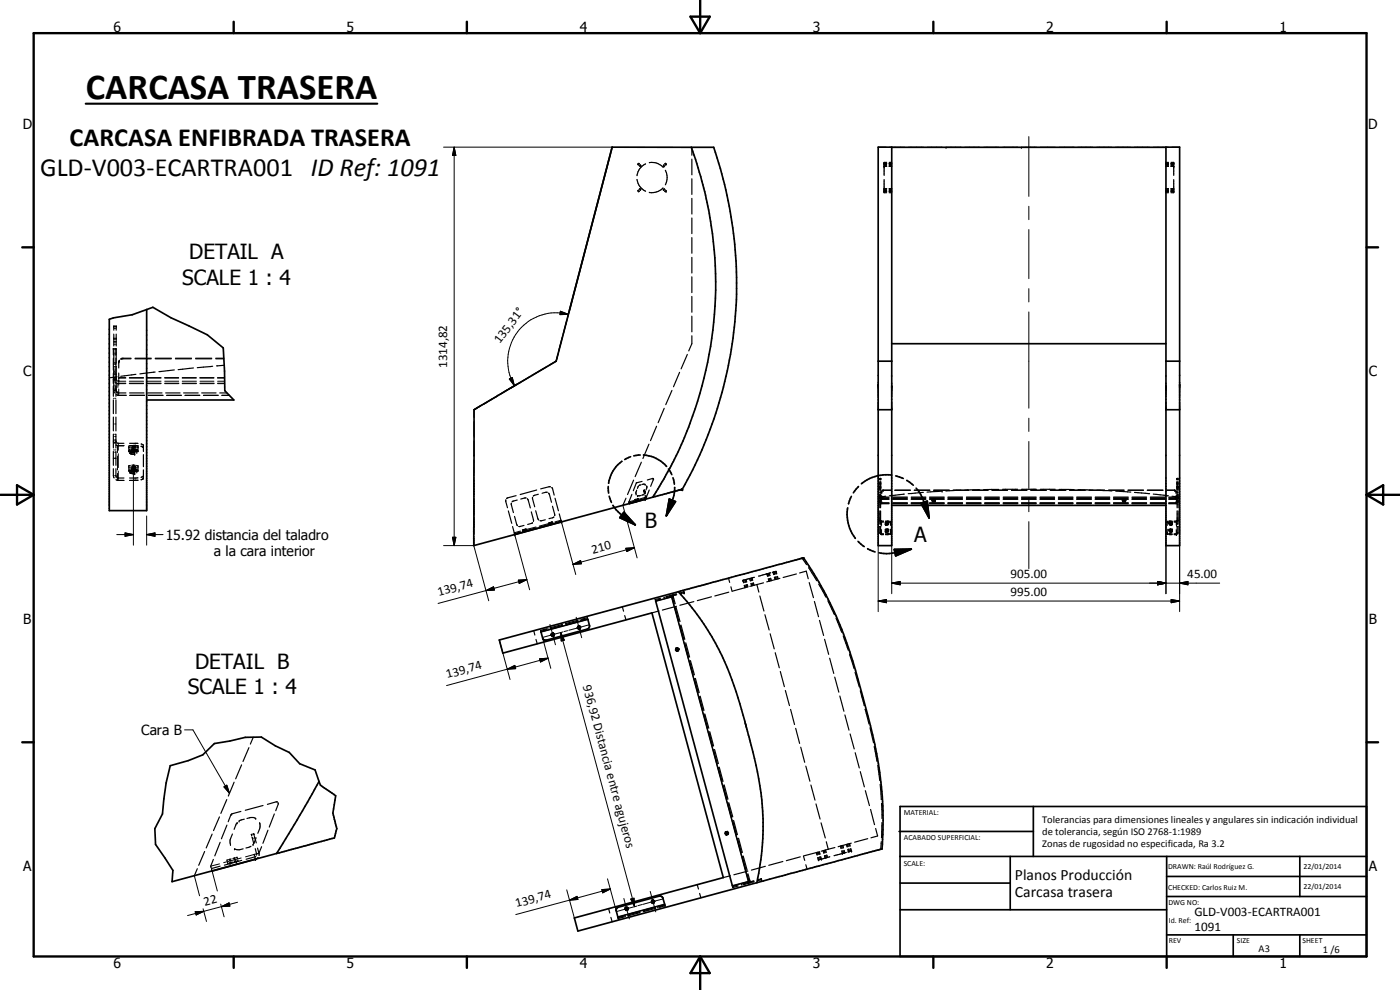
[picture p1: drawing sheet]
<svg xmlns="http://www.w3.org/2000/svg" width="420mm" height="297mm" viewBox="0 0 420 297" stroke-linecap="round" stroke-linejoin="round" font-family="sans-serif">
<defs><g id="words">
<text font-size="11" x="25.8" y="29.6">CARCASA TRASERA</text>
<g font-size="7.9">
<text x="20.9" y="43.9">CARCASA ENFIBRADA TRASERA</text>
<text x="12" y="52.8">GLD-V003-ECARTRA001 ID Ref: 1091</text>
</g>
<g font-size="6.3">
<text x="56.8" y="77.9">DETAIL A</text>
<text x="54.6" y="85.4">SCALE 1 : 4</text>
<text x="193.5" y="158.4">B</text>
<text x="274.4" y="162.5">A</text>
<text x="58.5" y="200.7">DETAIL B</text>
<text x="56.4" y="208.2">SCALE 1 : 4</text>
</g>
<g font-size="4.7">
<text x="304.6" y="263.9">Planos Producción</text>
<text x="304.6" y="269.3">Carcasa trasera</text>
</g>
<g font-size="4.2">
<text x="34" y="9.6">6</text>
<text x="104" y="9.6">5</text>
<text x="174" y="9.6">4</text>
<text x="244" y="9.6">3</text>
<text x="314" y="9.6">2</text>
<text x="384" y="9.6">1</text>
<text x="6.8" y="38.7">D</text>
<text x="410.6" y="38.7">D</text>
<text x="7" y="112.9">C</text>
<text x="410.8" y="112.9">C</text>
<text x="49.7" y="162">15.92 distancia del taladro</text>
<text x="64.1" y="166.9">a la cara interior</text>
<text x="7" y="187.1">B</text>
<text x="410.8" y="187.1">B</text>
<text x="42.4" y="220.5">Cara B</text>
<text x="7" y="261.4">A</text>
<text x="410.8" y="261.4">A</text>
<text x="34" y="290.4">6</text>
<text x="104" y="290.4">5</text>
<text x="174" y="290.4">4</text>
<text x="244" y="290.4">3</text>
<text x="314" y="290.4">2</text>
<text x="384" y="290.4">1</text>
</g>
<g font-size="3.9">
<text x="150" y="103.3" transform="rotate(-53 150 103.3)">135,31°</text>
<text x="134.2" y="110.4" transform="rotate(-90 134.2 110.4)">1314,82</text>
<text x="177.9" y="166.1" transform="rotate(-15 177.9 166.1)">210</text>
<text x="303.3" y="173.4">905.00</text>
<text x="356.3" y="173.4">45.00</text>
<text x="131.7" y="178.9" transform="rotate(-15 131.7 178.9)">139,74</text>
<text x="303.3" y="178.8">995.00</text>
<text x="134.2" y="203.5" transform="rotate(-15 134.2 203.5)">139,74</text>
<text x="175" y="205.9" transform="rotate(75 175 205.9)">936,92 Distancia entre agujeros</text>
<text x="61.5" y="271.8" transform="rotate(-15 61.5 271.8)">22</text>
<text x="155.1" y="272.2" transform="rotate(-15 155.1 272.2)">139,74</text>
<text x="358.5" y="275">GLD-V003-ECARTRA001</text>
<text x="358.5" y="279.4">1091</text>
</g>
<g font-size="3.1">
<text x="312.7" y="246.8">Tolerancias para dimensiones lineales y angulares sin indicación individual</text>
<text x="312.7" y="250.4">de tolerancia, según ISO 2768-1:1989</text>
<text x="312.7" y="254">Zonas de rugosidad no especificada, Ra 3.2</text>
<text x="377.7" y="285.6">A3</text>
<text x="397" y="285.9">1 /6</text>
</g>
<g font-size="2.4">
<text x="271.2" y="244.4">MATERIAL:</text>
<text x="271.3" y="252">ACABADO SUPERFICIAL:</text>
<text x="271.2" y="259.7">SCALE:</text>
<text x="350.6" y="260.8">DRAWN: Raúl Rodríguez G.</text>
<text x="391.2" y="260.6">22/01/2014</text>
<text x="350.6" y="267">CHECKED: Carlos Ruiz M.</text>
<text x="391.2" y="266.7">22/01/2014</text>
<text x="350.6" y="271.4">DWG NO:</text>
<text x="350.8" y="276.9">Id. Ref:</text>
<text x="350.8" y="282.8">REV</text>
<text x="371.2" y="282.9">SIZE</text>
<text x="390.9" y="282.9">SHEET</text>
</g>
</g></defs>
<g fill="none" stroke="#000" stroke-width=".35">
<path d="M191.2 53.8a4.8 4.8 0 0 0 2.5 3.6M191.5 49.1l.2 .4M191.6 49l.3 .2M191.6 57l-.2 .4M191.8 49.7l.4 .2M191.9 57.3l-.3 .2M192.1 49.4l.2 .3M192.1 56.6l-.3 .3M192.3 56.8l-.2 .3M193.7 49.1a4.6 4.6 0 0 0-2.5 3.6M194.8 48.8a4.4 4.4 0 0 1 4.2 1.4M199 56.4a4.5 4.5 0 0 1-4.2 1.3"/>
<path d="M199.1 56.8l.2 .3M199.2 56.7l.3 .2M199.3 49.4l-.2 .3M199.4 57.3l.4 .2M199.6 49.7l-.4 .2M199.7 51.1a4.6 4.6 0 0 1 0 4.4M199.7 57l.2 .4M199.8 49l-.3 .2M199.9 49.2l-.2 .3M207.6 44.2v2.4M207.6 47.8v4.7M207.6 53.6v4.7"/>
<path d="M207.6 59.5v4.7M263.6 44.2h2.2M265.3 57.7l.8 .1M265.3 57.5h.8M265.3 56.6h.8M265.3 49h.8M265.3 49.9h.8M265.3 48.9v.2M265.3 49.2v.3M265.3 49.7v2.9M265.3 53.9v3M265.3 57v.3"/>
<path d="M265.3 57.4v.2M266.1 48.7l-.8 .1M266.9 48.7h.7M266.9 57.8h.7M266.9 57.5h.7M266.9 56.6h.7M266.9 49h.7M266.9 49.9h.7M266.9 44.2h4.6M272.6 44.2h4.5M278.2 44.2h4.6M283.9 44.2h4.5"/>
<path d="M289.5 44.2h4.6M295.2 44.2h4.6M300.9 44.2h4.5M306.5 44.2h4.6M312.2 44.2h4.5M317.8 44.2h4.6M323.5 44.2h4.5M329.1 44.2h4.6M334.8 44.2h4.5M340.4 44.2h4.6M346.1 44.2h4.5M349.9 48.7h.8"/>
<path d="M349.9 57.8h.8M349.9 57.5h.8M349.9 56.6h.8M349.9 49h.8M349.9 49.9h.8M351.4 48.7l.8 .1M351.4 57.5h.8M351.4 56.6h.8M351.4 49h.8M351.4 49.9h.8M351.7 44.2h2.3M352.2 48.9v.2"/>
<path d="M352.2 49.2v.3M352.2 49.7v2.9M352.2 53.9v3M352.2 57v.3M352.2 57.4v.2M352.2 57.7l-.8 .1M207.6 65.4v4.7M207.6 71.3v4.7M207.6 77.2v4.7M34.4 97.9h-.2v1.2M34.7 97.9h.2v1.2M170.1 96.2l-1.1 4"/>
<path d="M170.9 93.1l-.6 2.1M207.6 83.1v4.7M207.6 88.9v4.8M207.6 94.9v4.7M34 113.9h.3M34 109.2h.3M34 107.4v3.7M34 112v2.8M34 115.9v3M34 120v4.1M34.2 112.3h.2M34.2 102.5h.2"/>
<path d="M34.2 100.2v1.4M34.2 101.6v2.2M34.2 104.8v4.2M34.2 110v4.1M34.2 115.1v2.1M34.2 117.2h.2M34.2 113.3h.2M34.2 117.2l.2 .7M34.3 104.6h-.3v1.9M34.4 113.7h-.2l.2 .7M34.5 113.9h.3M34.5 109.2h.3"/>
<path d="M34.5 104.6h.3v1.9M34.7 113.7h.2l.1 .3M34.7 112.3h.2M34.7 102.5h.2M34.7 117.2h.2M34.7 113.3h.2M34.8 107.4v3.7M34.8 112v2.8M34.8 115.9v3M34.8 120v4.1M34.9 117.2l.1 .3M34.9 100.2v1.4"/>
<path d="M34.9 101.6v2.2M34.9 104.8v4.2M34.9 110v4.1M34.9 115.1v2.1M34.9 114.9l.7 .2M34.9 118.4l.4 .2h2.6M35.1 113.1l-2.3 .3M35.3 117.8l2.5 .1M35.6 108.7v1.7M35.6 111.9v1.9M35.6 114.1v.3l-.3-.1M35.7 108.6l-.1 .3"/>
<path d="M35.8 108.2l-.1 .4M35.8 108.1l-.2 .6M38.9 117.9h4.3M38.9 118.6h4.5M39.3 107.7l-3 .1M39.3 107.5l-3 .1M40.5 107.7h4.9M40.5 107.5h4.9M40.8 112.3l-4.6 .6M44.3 117.9h4.3M44.5 118.6h4.4M46.6 111.6l-4.6 .6"/>
<path d="M46.6 107.7h4.8M46.6 107.5h4.8M49.7 117.9h4.3M50 118.6h4.4M52.3 111l-4.6 .5M52.7 107.7h4.8M52.7 107.5h4.8M55.1 117.9h4.4M55.5 118.6h4.5M58.1 110.4l-4.6 .5M58.7 107.7h4.8M58.7 107.5h4.8"/>
<path d="M60.5 117.9h4.3M61.1 118.6h4.4M63.8 109.9l-4.6 .4M64.8 107.7h2.4M64.8 107.5h2.4M65.9 117.9h2.2M66.6 118.6h2.2M67.3 109.6l-2.3 .2M149.2 118.9l-4 2.3M154.1 116l-4 2.3M159 113l-3.9 2.4M163.9 110.1l-3.9 2.3"/>
<path d="M167.4 106.3l-.5 2.1-2 1.1M168.7 101.3l-1 4M201.7 117.1l-1.9 4.3M204 111.7l-1.9 4.3M206.3 106.3l-1.9 4.4M207.6 100.8v2.3l-.9 2.2M34 132.8h.3M34 137.5h.3M34 125.1v4.2M34 130.3v4.1M34 135.5v4.1M34 132.2l.2 .8"/>
<path d="M34.5 132.8h.3M34.5 137.5h.3M34.8 133.5l2.4 .2M34.8 125.1v4.2M34.8 130.3v4.1M34.8 135.5v4.1M34.8 132.2l.1 .4M35.2 132.9l2 .1M38.6 135.1l.2 .4M38.6 134.2v.5M38.6 140v.5M38.6 135.2l.2 .1"/>
<path d="M38.6 135.4h.2M38.6 134.3l.5 .1M38.9 133l2.5 .1M38.9 133.7l2.5 .1M38.9 135.3l.5 .1M39 136l1.4 .3M39 135.1l-.1 .4M39 135.8v.2M39 134.8l-.4 .1M39.1 133.8l-.5 .2M39.1 139.7l-.5 .2M39.4 134.1v.4"/>
<path d="M39.4 134.9v.4M39.4 140v.3M39.4 135.3l.3 .1M39.6 134.4h.9M39.7 135.5h.1M39.7 135l1.2 .2M39.7 135.4h.5M39.7 134.9l1.4 .2M39.7 134.7v.1M39.7 134.9h.1M39.7 134.9h.7M39.7 134.7h.2"/>
<path d="M39.7 134.7l-.4 .1M39.7 135.4l.3 .1M39.8 139.8l.9 .2M39.8 133.9l.9 .2M40 133.6v.3M40 134.2v.6M40 135.2v.3M40 139.5v.3M40 139.5l.5 .1M40 139.5l-.4 .1M40 133.6l.5 .1M40 133.6l-.4 .1"/>
<path d="M40.2 134.7h.2M40.2 135.1l-.8 .2M40.4 134.7v.1M40.4 134.9h.1M40.4 134.7l.3 .1M40.4 135.4l-.4 .1M40.4 135.8h-1.1l-.3 .2M40.6 134.1l-.8 .1M40.7 140l-.9 .1M40.7 134.1v.4M40.7 134.9v.4M40.7 140v.3"/>
<path d="M40.7 134.1h-.1M40.9 135.2h.1M40.9 135.2l-1.2 .1M41 133.8l.4 .2M41 139.7l.4 .2M41 135.2v.1M41 135.3l-1.3 .2M41.1 135.1l.1 .4M41.1 135.8v.2M41.1 135.1l-.1 .1M41.1 134.8l.3 .1M41.1 135.3l-.4 .1"/>
<path d="M41.2 135.3h-.1M41.4 135.1l-.1 .4M41.4 134.2v.5M41.4 140v.5M41.4 135.2l-.1 .1M41.4 135.4h-.1M41.4 134.3l-.4 .1M42.3 133.2l.7 .4v1.9M42.3 133.9l.7 .5M43 136.4v3.6M142.3 126.4v4.7M142.3 132.2v4.7"/>
<path d="M142.3 138l-.1 4.7M144.2 121.8l-1.9 1.1v2.4M192.5 138.7l-1.9 4.3M194.8 133.3l-1.9 4.3M197.1 127.9l-1.9 4.3M199.3 122.5l-1.8 4.3M34 140.6v2.1l.2 .7M34.8 140.6l.1 2.4M34.8 143.9l.5 .2h1.9M35.2 143.3l2 .1M38.6 141.1h.2M38.6 141.3h.2"/>
<path d="M38.6 141l.2 .4M38.6 140.1l.5 .1M38.9 141.4h.1M38.9 141.1l.5 .2M39 141.9l1.4 .2M39 141h.1M39 141.1v.3M39 141.6v.3M39 140.7l-.4 .1M39.4 141.1l.3 .2M39.4 140.8v.3M39.6 140.3h.9"/>
<path d="M39.7 140.9l1.4 .2M39.7 141.3h.1M39.7 141.2h.1M39.7 140.7h.9l.5 .3M39.7 141.2l.5 .1M39.7 140.6h.2M39.7 140.6h.1M39.7 140.7v.1M39.7 140.6h-.4M39.7 141.3l.3 .1M40 140.7l.2 .1M40 140.1v.6"/>
<path d="M40 141v.4M40 140.7l-.1 .1M40.2 140.6h.2M40.2 141.3h.1M40.2 141h.1M40.2 141l-.8 .1M40.4 140.6h.1M40.4 140.7v.1M40.4 140.6h.3M40.4 141.3l-.4 .1M40.4 141.6l-1.4 .3M40.7 140.8v.3"/>
<path d="M41 141.2l-1.3 .2M41.1 141.1l-.1 .1M41.1 141.4h.1M41.1 141l-1.2 .2M41.1 141h.1M41.1 141.1v.3M41.1 141.6v.3M41.1 140.7l.3 .1M41.1 141.2l-.4 .1M41.2 141.1l-.1 .1M41.2 141.4h-.1M41.4 143.4h-2.5"/>
<path d="M41.4 144.1h-2.5M41.4 141.1h-.1M41.4 141.3h-.1M41.4 141l-.1 .4M41.4 140.1l-.4 .1M43 141v2M43 143.3v.4l-.7 .2M43 142.8l-.7 .4M142.2 143.9v4.6M142.2 149.7v4.6M142.2 155.5v4.7M151.8 150l.5 2.4"/>
<path d="M152.6 153.3l1 3.7M153.5 151l.6 2.8M153.7 150.5h.1M153.8 158l.6 2M154.4 154.9l.9 2.8M154.9 148.7l-2.9 .9M155.2 150l-1.5 .5M156.3 159.6l-1.9 .5M156.9 159l-.1 .1M156.9 159.3v.1M157 159.3v.1M157.1 158.9l.1 .1"/>
<path d="M157.1 158.9l-.1 .1M157.1 159.2l.1 .1M157.2 159.3l-.1 .2M157.2 159.3v.1M157.2 159.6h.1M157.2 159.2l.1 .1M157.3 157.6l-1.6 .3M157.3 158.9h-.2M157.3 159.3h.1M157.3 159.3h-.1M157.6 158.8v.1M157.6 159.3h.1"/>
<path d="M157.6 159.2h.1M157.6 159.2h-.2M157.6 158.8l.1 .1M157.6 158.8h-.2M157.6 159.1l.1 .2M157.7 159.1h.2M157.7 159l.1 .3M157.7 158.7l-.1 .1M157.8 158.7l.1 .1M157.9 149.4l-1.6 .3M157.9 159.4v.1M158 159h.1"/>
<path d="M158 159l-.1 .2M158 159v.1M158.3 149.6l.9 2.8M159.5 153.6l.6 2.8M159.8 149.2l.7 2.9M159.8 156.8l-1.4 .6M160.8 153.2l.9 2.8M160.9 158.4l-3.7 1M161.1 147l-5 1.4M161.6 148.3l-1.5 .5M163.6 156l-1.5 .2M164.2 147.7l-1.5 .3"/>
<path d="M164.6 148l.9 2.7M164.8 156.8l-.1 .2M164.8 157.1v.2M164.8 157.2h.1M165 156.8v.1M165 156.8h-.1M165 157.1h.2M165 157.1v.3M165 157.4l.1 .1M165 157.1l.1 .1M165 157v.1M165 156.8l.1 .1"/>
<path d="M165.1 146l-2.8 .7M165.1 146h.1M165.1 157.1l.1 .1M165.2 156.8h-.2M165.2 157.2h.1M165.5 156.7v.1M165.5 156.6h.1M165.5 157.1h.1M165.5 157.1h-.2M165.5 156.6l.1 .2M165.5 156.6l-.2 .1M165.6 157l-.1 .1"/>
<path d="M165.6 157v.1M165.6 146.3l.7 2.2M165.6 157h.1M165.6 156.9v.2l-3.7 1M165.7 156.6l.2 .1M165.7 157.1h.1M165.7 157v.1M165.8 157.2v.2M165.8 157h-.1M165.8 151.9l.6 2.8M165.9 156.9v.1M165.9 156.8v.1"/>
<path d="M166.2 155.1l-1.5 .5M166.6 149.5l1 3.7M167.8 154.2l.6 2.1M168.4 156.3l-1.8 .5M168.5 156.4v.2M187.9 149.5l-1 2.1M188.8 150.7h.1M188.8 150.9l.1 .2M189.6 148.3l-.8 2.4M190.1 144.1l-1.8 4.3M190.4 150.4l-1.6 .4M190.6 149.9l-.1 .1"/>
<path d="M190.6 150.2h.1M190.7 149.9h.1M190.8 149.9v.1M190.8 149.8l.1 .2M190.8 150.3v.1M190.9 150.2h-.2M190.9 150.1v.2M190.9 150.5h.1M191 149.8l-.2 .1M191 144.9l-.9 2.3M191 150.2h.1M191 144.9h.1"/>
<path d="M191.1 147.1l-.3 .6 .1 .5M191.2 150.1l-.2 .1M191.3 149.7v.2M191.3 149.7l.1 .1M191.3 149.7h-.1M191.3 150l.1 .2M191.4 150h.1M191.4 149.9v.1M191.4 150l-.1 .1M191.4 149.6l-.1 .1M191.5 150.1v.1M191.5 149.6l.2 .2"/>
<path d="M191.6 150h.1M191.6 145.9l-.3 .7M191.6 150.3v.1M191.6 145.8v.1M191.7 150v.1M191.7 149.9v.1M192.3 148.7h-1M192.4 145.5l-.6 .2M192.7 144.4l-1.7 .5M193.1 148.4l-.5 .2M193.2 147.1v.2M193.2 147.4h.1"/>
<path d="M193.2 147.4l.3 .7M193.3 147.1l.2 .1M193.4 148.2h-.1M193.5 147.4l.2 .6M193.5 147.3v.1M193.6 148.7l.1 .7M193.6 149.7v.1M193.6 149.6v.1M193.6 149.3l-.1 .2M193.6 145.3l-.9 .1M193.7 149.5l-1.7 .5M193.7 147.5l-.3 .7"/>
<path d="M193.8 148.6l.2 .5M193.9 149.6l-.2 .2M194 149.1l-.2 .1M194 149.1v.3M194.1 145.8l-.2 1.2M194.8 147l-.8 2.1M196 143.6l-1.7 .4M196.1 143.7l-.8 2.2M264 147.7h.1M264 149.4h.1M264 156.3h.1M264 146v1.2"/>
<path d="M264 148.3v1.4M264 150.1v2.3M264 153.3v3.7M264 146h.1M264 156.1l.1 .2M264.1 148.8h.1M264.1 156.3h.1M264.1 149.3h.1M264.1 144.4v2.5M264.1 148.7v2.1M264.1 149.5v.1M264.1 145.2h.1"/>
<path d="M264.1 150.6h.1M264.1 149.1h.1M264.1 158v2.1M264.1 143.6v.4M264.2 147.7h.1M264.2 149.4h.1M264.2 156.3h.1M264.2 158l.1 1.9M264.2 146h.1M264.2 148.8h.1M264.2 143.6l.1 .4M264.2 149.3l.2 .1"/>
<path d="M264.2 145.2h.1M264.2 150.6h.1M264.2 149.1h.1M264.3 146v1.2M264.3 148.3v1.4M264.3 150.1v2.3M264.3 153.3v3.7M264.3 156.1v.1M264.3 156.5l.9 .1M264.3 144.4v2.5M264.3 148.7v1.9M264.3 150.6l.1 .1"/>
<path d="M264.3 159.9v.1M264.3 149.7l.3 .1M264.3 151l2.5 .1M264.4 156.3h.8M264.5 150.8h2.3M264.6 147.4v.7M264.6 148.7v.7M264.6 149.4l-.1 .1M264.7 147.3l-.1 .1M265.7 159.2l.1 .2v-.2M265.7 159.1h.1M265.7 158.9l.1 .1"/>
<path d="M265.7 157h.1M265.7 156.8h.1M265.8 156.3h.9M265.8 156.6h.9M265.8 159.3h.2M265.8 148.9l-2.2 .3M265.8 156.6l-.1 .4M265.8 157.1v.2l-.1-.2 .3 .1M265.8 157.4l.5 .1M265.8 159.5l.5 .1M265.8 158.7l-.1 .3M266 157.1h.1"/>
<path d="M266 156.7v.2M266 157v.1M266 158.9l.3 .1M266 157.1l.1 .1M266 157h.1M266 159.3l.2 .1M266 159.3h.1M266 156.8h.3M266.1 159.1l.4 .1M266.1 157l.5 .1M266.1 156.7h.3M266.1 159.2h.1"/>
<path d="M266.1 158.8l.3 .2M266.1 159.1l-.1 .2M266.1 159.1h.1M266.1 159.1v.1M266.1 156.8h.3M266.2 157.1h-.1M266.2 157.1h.4M266.2 159.2h-.1M266.2 159.2h.1M266.2 159.2h.3M266.2 159.1h.1M266.2 156.6v.1"/>
<path d="M266.2 156.8v.2M266.2 157.1v.1M266.2 158.7v.1M266.2 158.9v.2M266.2 159.3v.1M266.2 158.7h.1M266.2 158.7h-.2M266.2 157h.2M266.3 157.1h-.3M266.3 159.1l.1 .2M266.3 159.1v.1M266.3 159.3l-.1 .1"/>
<path d="M266.3 157.4h-.5M266.3 159.5h-.5M266.4 158.9h-.3M266.4 156.7v.2M266.4 157v.1M266.5 157.1h.1M266.5 159.2l-.1 .1M266.5 157.1l-.4 .1M266.5 156.6h.2M266.5 159.2h.1M266.5 158.7l.2 .3M266.6 157.1h.1"/>
<path d="M266.6 159.2l-.5 .2M266.6 159.2v.2l.1-.2M266.6 157.1v.2M266.6 157.4h.1M266.6 159.5v.1M266.6 159.1h.1M266.6 157.1h-.1M266.6 157h.1M266.6 157.1l-.5 .2M266.6 157.2v.1M266.7 159.3h-.7M266.7 156.6v.4"/>
<path d="M266.7 158.9l-.2 .1M266.7 156.8h-.2M267 156.4l.3 .1v1.1M267 156.7l.3 .1M267.3 158.8v1.2l-.3 .1M267.4 147.1l-2.6 .1M267.4 147.1h-2.6M267.9 151.1h4.4M267.9 150.8h4.4M268.6 147.1h4.6M271.4 148.3l-4.5 .5M273.5 151.1h4.4"/>
<path d="M273.5 150.8h4.4M274.4 147.1h4.6M277.1 147.7l-4.5 .4M279 151.1h4.4M279 150.8h4.4M279.7 149.9h.2M279.7 150.2h.9M279.7 150h.2M279.9 150.1v.2l-.1-.1M279.9 150.4v.1M279.9 149.6l-.2 .4M280 150.2h.1"/>
<path d="M280 149.8v.1M280.1 150.2h.3M280.1 150.2h-.1M280.1 149.9h.3M280.1 150l-.1 .2M280.1 150h.3M280.1 150h.1M280.1 150.2l.1 .1M280.1 150.4h.5M280.2 149.7h.2M280.2 147.1h4.7M280.2 149.6v.1"/>
<path d="M280.2 149.8v.2M280.2 150.2v.1M280.2 149.6h.2M280.2 149.6h-.1M280.3 150h.1M280.4 150l.1 .1M280.4 150v.1M280.4 150h.1M280.4 149.8h-.2M280.4 149.7v.2M280.4 150v.2M280.5 150.1l-.5 .1"/>
<path d="M280.5 150.2h.1M280.5 150.2l-.3 .1M280.5 150.1l.1 .1M280.6 149.9h.1M280.6 150.1h.1M280.6 150.2h-.1M280.6 149.6l.1 .4M280.6 150.4v.1M280.6 150.2h.1M280.6 150.1v.2l.1-.1M280.6 150.1v.1M280.6 150h.1"/>
<path d="M280.6 150.5h-.5M282.7 147.4l-4.5 .3M284.5 151.1h4.4M284.5 150.8h4.4M286 147.1h4.7M287.1 147.1l-3.2 .2M288.4 147.1h-.2M290 151.1h4.4M290 150.8h4.4M291.9 147.1h4.6M294 146.9l-4.5 .2M295.5 151.1h4.4"/>
<path d="M295.5 150.8h4.4M297.7 147.1h4.7M299.7 146.9h-4.5M300.9 146.8h4.5M301.1 151.1h4.4M301.1 150.8h4.4M303.6 147.1h4.6M306.5 146.8h4.6M306.6 151.1h4.4M306.6 150.8h4.4M309.4 147.1h4.6M312.1 151.1h4.4"/>
<path d="M312.1 150.8h4.4M312.2 146.8h4.5M315.2 147.1h4.7M317.6 151.1h4.4M317.6 150.8h4.4M317.8 146.9h4.6M321 147.1h4.7M323.1 151.1h4.5M323.1 150.8h4.5M323.5 146.9l4.5 .2M326.8 147.1h4.7M328.7 151.1h4.4"/>
<path d="M328.7 150.8h4.4M329.2 147.1l4.5 .2M332.7 147.1h4.6M334.2 151.1h4.4M334.2 150.8h4.4M334.8 147.4l4.6 .3M336.8 149.9h.2M336.8 150.2h.1M336.8 150h.2M336.9 150.2h.1M337 150.2h.5M337 150.1v.2l-.1-.1"/>
<path d="M337 150.4v.1M337 149.6l-.2 .4M337.1 150.1h.6M337.1 149.8l.4 .1M337.1 150.2h.1M337.1 150.1l-.1 .1M337.2 150h.3M337.2 150h.1M337.2 150l-.1 .2M337.2 150.2l.1 .1M337.2 150.4h.4M337.3 149.7l.3 .1"/>
<path d="M337.3 149.6v.1M337.3 149.8v.2M337.3 150.2v.1M337.3 149.6h.2M337.3 149.6h-.2M337.4 150h.1M337.5 150l.2 .2M337.6 149.8h-.3M337.6 149.8v.1M337.6 150v.2M337.6 150.4h.1M337.6 149.9h.3"/>
<path d="M337.6 149.6l.3 .1v.3M337.6 150.4l.1 .1M337.7 150.1l-.1 .2-.6-.1M337.7 150.1v.2M337.7 150.4v.1M337.7 150.5h-.5M337.7 150h.2M337.8 150.2v.1M337.9 150.2l-.6 .1M338.5 147.1h4.7M339.7 151.1h4.4M339.7 150.8h4.4"/>
<path d="M340.5 147.7l4.5 .4M344.3 147.1h4.7M345.2 151.1h4.5M345.2 150.8h4.5M346.1 148.3l4.5 .5M350.2 147.1l2.5 .1M350.2 147.1h2.5M350.3 159.9v.1M350.3 158.8v1.2M350.3 160l.3 .1M350.3 156.7v.1M350.6 156.7h-.3"/>
<path d="M350.6 156.4l-.3 .1v1.1M350.8 156.3h1M350.8 156.6h.3M350.8 157.1l.2 .1M350.8 156.6v.3M350.8 156.8h.3M350.8 158.9l.3 .1M350.9 159.1l.2 .2M351 157.1l.6 .1M351 159.2l-.2 .1h.8M351 159.2h.5M351 157.1h.1"/>
<path d="M351 157.1v.2M351 157.4h.1M351 159.2v.2M351 159.5v.1M351 157l-.2 .1M351 157.1h-.1M351 159.2l.1 .1M351.1 159.3h.5M351.1 159.3h-.1M351.1 158.7l-.3 .3M351.1 157.2l.2 .1M351.1 157.1l.4 .1"/>
<path d="M351.1 157h.4M351.1 157l-.3 .1M351.1 157h-.1M351.1 158.9h.3M351.1 156.7l.3 .1M351.1 156.7v.2M351.1 157v.1M351.1 158.9v.1M351.2 159h.3M351.2 156.8h.3M351.2 158.9h.1M351.2 157.4h.5"/>
<path d="M351.2 159.3l.3 .2M351.2 158.8h.2M351.2 157h.3M351.2 158.8l-.1 .1M351.2 159.1h.3M351.3 157.1h.2M351.4 157.1h-.6M351.4 157.1h.1M351.4 156.6v.1M351.4 156.8v.2M351.4 157.1v.2M351.4 158.7v.1"/>
<path d="M351.4 158.9v.2M351.4 159.3v.1M351.4 158.7h.1M351.4 158.7h-.2M351.4 156.7h-.3M351.5 159.5l.2 .1M351.5 159.1l-.4 .2M351.5 157.1h.1M351.6 157.1h.1M351.6 159.3h.1M351.6 159.3l-.1 .1M351.6 157.1l-.2 .2"/>
<path d="M351.6 156.7v.2M351.6 157v.1M351.6 158.9v.1M351.6 157h.1M351.7 156.6l.2 .3M351.7 158.7l.2 .3M351.7 148.9l2.3 .3M351.7 159.3l.2-.1-.2 .2M351.7 157.4l-.5 .1M351.7 159.6h-.5M351.7 157.1v.2M351.7 157.4h.1"/>
<path d="M351.7 159.5v.1M351.7 157l.2 .1M351.7 157.1h.2M351.8 156.6h-1M351.8 159.1l-.2 .2M351.8 157.1h.1M351.9 157.1l-.2 .1M351.9 156.8h-.2M351.9 158.9l-.2 .1M352.9 147.3l.1 .8M352.9 147.3l.1 .1M353 148.7v.7"/>
<path d="M353 149.4l.1 .1M353.1 150.8h-2.3M353.1 156.3h-.7M353.2 148.8h.3M353.2 144v-.4h.3v.4M353.2 144.4l.1 2.8M353.2 149.3h.3l-.1 .3M353.2 149.7l-.2 .1M353.2 145.2h.3M353.2 150.6h.3l-.1 .2M353.2 149.1h.3M353.2 151l-2.4 .1"/>
<path d="M353.3 147.7h.1M353.3 149.4h.1M353.3 156.3h.1M353.3 156.5l-.9 .1M353.3 146h.1M353.3 148.3v4.1M353.3 153.3v3.7M353.3 156.2h-.1M353.3 159.9l-.1 .1M353.4 158l-.1 1.9M353.5 147.7h.1M353.5 149.4h.1"/>
<path d="M353.5 156.3h.1M353.5 158v2.1M353.5 146h.1M353.5 144.4l.1 2.8M353.6 148.3v4.1M353.6 153.3v3.7M353.6 156.1l-.1 .2M142.2 161.3v2.4M154.4 160.2l.1 .2M198.2 179.5l-1.6 .4 .1 .1M198.3 179.7l-1.6 .5M199.3 179.2v.1"/>
<path d="M199.3 179.4v.1M201.4 178.6l.1 .2M201.4 178.6l-1.6 .5M201.5 178.9h.1M201.5 178.9v.2l-4.7 1.1M201.5 178.9l-1.6 .4M201.6 178.6h-.2M201.7 179.1l23.1 85.3-.6-2.1M201.8 179.1l.6 2.1M201.9 178.5h-.2M201.9 179.1l.1-.1 .6 2.1M201.9 178.5l.1 .1"/>
<path d="M202 178.6v.1M202 178.7l-.2 .1M202.8 178.2v.1M202.8 178.4l.1 .1M203 178.2l-1.1 .3M203.1 178.4l-1.1 .3M205.2 177.6l-1.1 .3M205.3 177.6v.1M205.3 177.8l-1.1 .3M213.5 179.1l-4.2 1.1M218.6 173.5l.4 1.3M218.7 177.7l-4.2 1.1"/>
<path d="M219.4 176.1l.3 1.3M223 174.1l.2 .8M223.3 175.6l.3 .8M223.4 174l-.3 .1M223.6 174l.1 .7M223.8 173.9h-.2M223.9 173.9h-.1M223.9 173.9l.2 .7M223.9 175.4l.2 .8M224 176.2l-4.2 1.2M224.3 175.4l.2 .7M225 173.6l.2 .7"/>
<path d="M225 173.6l-1.1 .3M225.4 175l.2 .8M225.7 173.4l.2 .7M226.1 174.9l.2 .7M226.4 173.2l-1.4 .4M227.1 175.4l-2.1 .5M227.1 175.4l.6 2.3M228 178.8l1.3 4.5M229.1 174.9l-2 .5M230.2 172.2l-2.5 .6M230.2 172.2h.1M230.2 172.2l.2 .7"/>
<path d="M230.3 172.1l-.1 .1M230.6 173.7l.2 .7M230.7 172.1h-.3M230.7 172h.2M230.9 172l.2 .7M231.3 173.5l.2 .7M231.3 171.9l-.4 .1M232 171.7l.2 .7M232.3 171.6l-.5 .1M232.3 171.6l.2 .7M232.4 173.2l.2 .7M232.5 171.6h-.2"/>
<path d="M232.7 171.5l.2-.1 .2 .8M232.7 173.1l.2 .7M233.3 172.9l.2 .8M234 173.5l-3.9 1.1M239 172.2l-4 1.1M240 171.9l2-.5 .6 2.3M240.7 167.5l1.4 1.9M242.7 170.3l2.4 3.9M242.9 174.8l1.2 4.5M245.7 175.3l2.2 3.9M264.3 160.3l.1 .1M264.4 160.4h.8"/>
<path d="M264.4 160.1h.8M266.7 160.1h-.9M266.7 160.4h-.9M267.3 160.1l-.3 .2M350.3 160.1l.3 .2M350.8 160.1h1M350.8 160.4h1M353.1 160.1h-.7M353.3 160.3l-.9 .1M160.2 189.2l.3 1.3M160.9 191.9l.3 1.3M163.5 188.8l.1 .1"/>
<path d="M163.6 189v.1M164.1 188.6l-1.8 .7M164.2 188.9l-1.9 .5M165.3 190.5v.1M165.3 190.6l.1 .1M165.4 190.6v.1M165.4 190.3v.2M165.4 190.7l.1 .1M165.6 190l-.2 .2M165.6 190.9h.3M165.8 189.9l.4 .2M166.1 190.5l-.3-.3-.1 .4"/>
<path d="M166.1 189.9v.1M166.1 190.9h-.1M166.2 190.8l-.1 .1M166.3 190.8l-.2 .1M166.3 190.7v.1M166.3 190.2l.1 .2M166.4 190.5l-.1 .2M168.6 187.5h.1M168.6 187.6l.1 .1M168.8 187.4l-3.8 1M168.9 187.6l-3.8 1M169.9 187.1l.1 .1"/>
<path d="M170 187.2v.1M173.2 188.5h.1M173.3 188.5l.1 .1M173.3 188.2l-.1 .3M173.5 186.1l-3.8 1M173.5 187.8l-.2 .2M173.5 188.8h.3M173.6 186.4l-3.8 1M173.8 187.7l.1 .1M173.8 187.7l-.2 .1M173.8 187.7h.1M173.9 187.7h.1"/>
<path d="M173.9 187.8l.2 .2M174 188.3l-.3-.2-.1 .4M174 188.7l-.1 .1M174 188.7h.1M174.2 188.6h-.1M174.2 188.6l-.2 .1M174.2 188l.1 .3M174.3 188.4l-.1 .2M174.4 186.1l1.9-.5 .1 .2-14.1 3.6M175 185.7v.1M175 185.9v.1M176.3 185.5v-.2l-1.9 .5"/>
<path d="M176.4 185.9l-14 3.8M186.8 182l.3 1.4M187.5 184.7l.4 1.3M196.8 180.4l4.7-1.2 23.1 85.3-4.8 1.2M197.8 183.3l-2.1 .6M202.6 182.3l1.2 4.3M202.7 194.9l.1 .2M202.8 194.6v.1M202.8 194.6h.1M202.9 195.2l.2 .3M202.9 182.2l1.2 4.3M203 195.3l.1 .1"/>
<path d="M203 181.9l-4.2 1.1M203.1 194.4l-.3 .2M203.1 195.4h.3M203.2 194.4h.3M203.4 194.7l-.1 .4-.3-.3M203.6 194.5l.2 .3M203.7 195.2l-.2 .1M203.8 194.8l-.1 .2M204.1 187.6l1.2 4.3M204.4 187.5l1.1 4.3M205.5 193l1.2 4.2M205.8 192.9l1.2 4.2"/>
<path d="M207 198.3l1.1 4.3M207.2 198.2l1.2 4.3M208.2 180.5l-4.2 1.1M229.6 184.4l1.2 4.6M231.1 190.2l1.3 4.5M232.7 195.8l1.2 4.6M244.4 180.5l1.2 4.5M245.9 186.1l1.3 4.6M247.5 191.8l1.2 4.5M248.4 180.3l2 4.1M249 197.5l1.2 4.6M250.9 185.5l1.7 4.2"/>
<path d="M253.1 190.8l1.5 4.3M255 196.2l1.3 4.4M208.4 203.6l1.2 4.3M208.7 203.5l1.1 4.3M209.8 209l1.2 4.2M210.1 208.9l1.2 4.2M211.3 214.2l1.1 4.3M211.5 214.2l1.2 4.3M212.8 219.6l1.1 4.3M213 219.5l1.2 4.3M234.2 201.5l1.2 4.5M235.7 207.2l1.2 4.5"/>
<path d="M237.3 212.9l1.2 4.5M238.8 218.5l1.2 4.6M250.5 203.2l1.2 4.5M252 208.8l1.3 4.6M253.6 214.5l1.2 4.6M256.6 201.7l1.3 4.4M258.2 207.3l1.2 4.4M259.7 212.8l1.1 4.5M261.1 218.4l1.1 4.4M68.1 239.9l-1.8 4.2M70.3 234.7l-1.8 4.1M72.5 229.5l-1.8 4.2"/>
<path d="M74.7 224.3l-1.8 4.2M76 221.2l-.9 2.1M214.2 224.9l1.1 4.3M214.4 224.9l1.2 4.2M215.6 230.3l1.1 4.2M215.8 230.2l1.2 4.2M217 235.6l1.2 4.3M217.3 235.5l1.2 4.3M240.3 224.2l1.2 4.5M241.8 229.9l1.3 4.5M243.4 235.5l1.2 4.6M255.1 220.2l1.3 4.5"/>
<path d="M256.7 225.8l1.2 4.6M258.2 231.5l1.2 4.6M259.7 237.2l1.2 4.5M262.4 223.9l.8 4.6M263.4 229.6l.6 4.6M264.1 235.3l.4 4.6M61.4 255.5l-1.8 4.1M63.7 250.3l-1.8 4.1M64 257.9l-.8 2 .2 .4M65.9 245.1l-1.8 4.1M66.1 252.7l-1.6 4.1M66.1 259.9l-2.7 .7"/>
<path d="M68.1 247.6l-1.6 4.1M68.3 258.7l.1 .4 .2-.1M68.4 258l-.3 .1 .1 .3M68.9 257.9l.1 .3M68.9 257.9h-.3M68.9 259h.1M68.9 259h-.2M69 259.1v.3M69 257.8l.2 .4M69.1 258.7l.1 .4M69.1 259.6l.1 .2M69.1 258.9l-.2 .1"/>
<path d="M69.2 258.6l.2 .4M69.4 244.3l-.9 2.2M69.4 257.7l-.5 .2M69.5 258.7l-.2 .1M69.5 258.7l.1 .3M69.8 250.2l-.7 1.7 .1 1.5M69.9 258.7h-.4M70.2 257.5l.1 .4M70.4 254.7l1 .3 1.6-.3M70.4 257.4l.1 .4M70.4 257.4l-.5 .2M70.4 258.3l.2 .4"/>
<path d="M70.6 258.1l.1 .3M70.6 257.4h-.2M70.7 258.4l-.4 .2M70.9 258.4h-.2M70.9 258.5l.1 .3M70.9 258.4v.1M70.9 257.3l.3-.1 .1 .4M71.1 259.1v.2M71.1 258.4h.2M71.2 246.8l-.9 2M71.3 258.4v.1M71.4 258.1l.1 .3"/>
<path d="M72.3 243.5l-2.8 .8M72.5 258.1l-5.2 1.5M73.3 245.8l-1.6 .5M75.3 253.9l-1.5 .5M75.6 251.2l.5 1.9M75.7 250.3l-.3 .1 .2 .4M76.1 250.2l.2 .4M76.1 250.2h.1M76.1 250.2h-.2M76.3 250.6h.1M76.4 251l.5 1.9M76.5 257.3l.2 .5"/>
<path d="M76.6 254.6l.4 2M76.7 245.5l-1.4-.2-1.2 .3M76.7 256.2l-.4 .2 .1 .4M76.8 256.9l-2.9 .9M76.9 251.4l-1 2M77.3 254.5l.4 1.5M77.5 257.3l-.6 .4M77.7 256l-.5 .1M77.7 256l.1 .7M77.9 246.9l.1 1.4-.6 1.7M78.5 254l-.8 2M78.9 241.7l-5.3 1.4"/>
<path d="M80.4 249.1l-1.5 3.9M82.3 244.2l-1.5 4M83.3 240.7l-.4-.1-2.6 .7M83.5 240.9l-.7 2.3M217.6 250v.2M217.7 249.7l-.1 .2M217.7 249.7h.1M217.7 249.6h.1M217.8 250.4l.2 .2M217.8 249.6h.1M217.8 250.4l.2 .1M218 249.5l-.2 .1"/>
<path d="M218 250.5h.2M218.1 249.5l.2 .1M218.3 249.9l-.1 .3-.3-.3M218.5 249.6l.1 .4M218.5 240.9l1.1 4.3M218.6 250.3l-.2 .1M218.6 249.9v.1M218.6 250v.1M218.7 240.8l1.2 4.3M219.9 246.3l1.2 4.2M220.2 246.2l1.1 4.2M221.3 251.6l1.2 4.3"/>
<path d="M221.6 251.5l1.2 4.3M222.8 256.9l1.1 4.3M223 256.8l1.2 4.3M229.7 259.9l-4.2 1.2M234.9 258.5l-4.2 1.1M240.2 257.1l-4.2 1.1M241.1 256.8l.4 1.3M241.8 259.5l.4 1.3M244.9 241.2l1.2 4.5M245 255.8l.2 .7M245.4 257.3l.3 .7M245.4 255.7l-4.2 1.1"/>
<path d="M245.6 255.7l.2 .7M245.9 255.5l.2 .8M246 257.1l.2 .8M246.1 257.9l-.3 .1M246.3 257l.2 .8M246.4 246.9l1.3 4.5M246.5 257.8l-.3 .1M247 255.3l.2 .7M247.4 256.7l.2 .8M247.7 257.5l-1.2 .3M247.7 255.1l.2 .7M248 252.6l.6 2.2"/>
<path d="M248.1 256.5l.2 .8M248.6 254.8l-2.1 .6M249 257.1l-1.3 .4M250.6 254.3l-2 .5M252.2 253.9l.2 .7M252.6 255.3l.2 .8M252.8 256.1l-2.5 .7M252.9 256l-.1 .1M252.9 253.7l.2 .7M253.3 255.9l-.2 .1M253.3 255.1l.2 .8M253.4 255.9h.1"/>
<path d="M254 255.8l-.5 .1M254 253.4l.2 .7M254.4 253.3l.1 .7M254.4 254.8l.2 .8M254.8 254.8l.2 .7M255 253.1l.2 .8M255 255.5l-.5 .2M255.1 255.4l-.1 .1M255.3 254.6l.2 .8h-.2M255.5 253l-4 1M260.4 251.6l-3.9 1.1M261.3 242.9l1.2 4.5"/>
<path d="M262.8 248.6l.6 2.2-2 .6M264.5 252.5l-.2 2.3M264.6 241l.1 4.6M264.7 246.8l-.2 4.6M59.2 260.6l-.9 2.2M63.5 260.9l.1 .4M182.7 272.6l.3 1.3M183.3 275.3l.4 1.3M185.5 275.5h.1M185.5 275.5l.1 .1M186.8 275v.1M186.8 275.2l.1 .1"/>
<path d="M187.4 274.8l-1.9 .5M187.4 275.1l-1.8 .5M187.5 272.7l.1 .2M187.7 272.3l-.1 .2M187.7 272.2h.1M187.7 272.2v.1M187.7 273l.2 .1M187.8 272.2l-.1 .1M187.9 273.2h.1M187.9 272.2h-.1M188 273.2h.1M188.1 272.2h.2"/>
<path d="M188.2 273.1l-.2 .1M188.2 272.5l-.1 .4-.2-.3M188.4 272.3l.1 .1M188.5 272.4l.1 .1M188.5 272.9l-.2 .2M188.5 272.4h.1M188.5 272.6l.1 .1M188.6 272.7l-.1 .1M188.6 272.6v.1M191.8 273.6v.1M191.9 273.8v.1M192.1 273.6l-3.8 1"/>
<path d="M192.1 273.8l-3.7 1M193.2 273.3h.1M193.2 273.4v.1M195.4 270.6l.1 .2M195.5 270.3v.1M195.6 270.2l-.1 .1M195.6 270.9l.3 .2M195.7 271h.1M195.7 270.1h-.1M195.7 270.1l-.2 .2M195.8 270l-.1 .1M195.9 271v.1"/>
<path d="M196 270l.2 .1M196.1 270.4l-.1 .4-.3-.3M196.1 271l-.2 .1M196.3 270.2l.1 .1M196.4 270.8l-.2 .2M196.5 270.5h.1M196.5 270.5l-.1 .1M196.5 270.3v.2M196.7 272.3l-3.7 1M196.8 272.5l-3.7 1.1M197.6 272l1.9-.5-14 3.8M198.2 271.9v.1"/>
<path d="M198.3 272.1v.1M199.5 271.3l-14.1 3.8M199.5 271.7h.1M199.6 271.8l-1.9 .5M199.6 271.7v.1M209.2 265.4l.4 1.3M210 268.1l.3 1.3M219.2 262.8l-2.1 .5M221.5 265.9l-1.5 .4-.1-.2M222.5 265.3v.1M222.5 265.5l.1 .1M224.4 261.4l-4.2 1.1"/>
<path d="M224.5 262.2l.4 2.1M224.6 264.7v-.2l-4.8 1.4 1.6-.3M224.6 264.7l-1.6 .5M224.7 264.8v.2M224.7 265l-1.6 .4M224.8 264.7h-.2M224.9 264.9l-.2 .1M225.1 264.6h-.1M225.1 264.6l.1 .1M225.2 264.8l-.2 .1M225.2 264.8h.1M226 264.3l.1 .1"/>
<path d="M226.1 264.5v.1M226.3 264.3l-1.2 .3M226.3 264.5l-1.1 .3M228.5 263.8l-1.1 .2M228.5 263.9h.1M228.5 263.9l-1.1 .3"/>
</g>
<g fill="#000">
<circle cx="191.5" cy="49.1" r=".18"/>
<circle cx="192.1" cy="56.6" r=".18"/>
<circle cx="192.3" cy="49.7" r=".18"/>
<circle cx="199.1" cy="56.8" r=".18"/>
<circle cx="199.2" cy="49.9" r=".18"/>
<circle cx="199.8" cy="49" r=".18"/>
<circle cx="199.9" cy="49.2" r=".18"/>
<circle cx="199.9" cy="57.4" r=".18"/>
<circle cx="265.3" cy="49" r=".18"/>
<circle cx="265.3" cy="49.9" r=".18"/>
<circle cx="265.3" cy="48.8" r=".18"/>
<circle cx="265.3" cy="57.3" r=".18"/>
<circle cx="265.3" cy="56.7" r=".18"/>
<circle cx="265.3" cy="49.8" r=".18"/>
<circle cx="283.9" cy="44.2" r=".18"/>
<circle cx="306.5" cy="44.2" r=".18"/>
<circle cx="352.2" cy="49" r=".18"/>
<circle cx="352.2" cy="56.7" r=".18"/>
<circle cx="352.2" cy="48.8" r=".18"/>
<circle cx="352.2" cy="49.9" r=".18"/>
<circle cx="352.2" cy="49.8" r=".18"/>
<circle cx="352.2" cy="57.3" r=".18"/>
<circle cx="34.2" cy="97.9" r=".18"/>
<circle cx="34.9" cy="97.9" r=".18"/>
<circle cx="34" cy="104.6" r=".18"/>
<circle cx="34" cy="114.8" r=".18"/>
<circle cx="34.8" cy="104.6" r=".18"/>
<circle cx="34.8" cy="114.8" r=".18"/>
<circle cx="35" cy="117.5" r=".18"/>
<circle cx="34.9" cy="132.6" r=".18"/>
<circle cx="39.8" cy="134.2" r=".18"/>
<circle cx="39.8" cy="133.9" r=".18"/>
<circle cx="39.8" cy="139.8" r=".18"/>
<circle cx="40.4" cy="136.3" r=".18"/>
<circle cx="40.4" cy="135.8" r=".18"/>
<circle cx="34.9" cy="143" r=".18"/>
<circle cx="39.8" cy="140.1" r=".18"/>
<circle cx="40.4" cy="141.6" r=".18"/>
<circle cx="40.4" cy="142.1" r=".18"/>
<circle cx="157.1" cy="159.4" r=".18"/>
<circle cx="157.2" cy="159.3" r=".18"/>
<circle cx="157.8" cy="159.2" r=".18"/>
<circle cx="157.8" cy="159.1" r=".18"/>
<circle cx="158" cy="159.1" r=".18"/>
<circle cx="164.8" cy="157.2" r=".18"/>
<circle cx="164.9" cy="157.3" r=".18"/>
<circle cx="164.9" cy="157.2" r=".18"/>
<circle cx="165.1" cy="157.2" r=".18"/>
<circle cx="165.2" cy="157.1" r=".18"/>
<circle cx="165.7" cy="157" r=".18"/>
<circle cx="165.7" cy="157.1" r=".18"/>
<circle cx="165.9" cy="157" r=".18"/>
<circle cx="168.5" cy="156.6" r=".25"/>
<circle cx="190.8" cy="150.2" r=".18"/>
<circle cx="190.8" cy="150.3" r=".18"/>
<circle cx="190.9" cy="148.2" r=".18"/>
<circle cx="191" cy="150.2" r=".18"/>
<circle cx="191.3" cy="148.7" r=".18"/>
<circle cx="191.5" cy="150" r=".18"/>
<circle cx="193.5" cy="147.1" r=".18"/>
<circle cx="193.6" cy="149.8" r=".25"/>
<circle cx="193.6" cy="145.3" r=".18"/>
<circle cx="193.7" cy="149.4" r=".18"/>
<circle cx="194.1" cy="145.8" r=".18"/>
<circle cx="196" cy="143.6" r=".18"/>
<circle cx="196.1" cy="143.7" r=".18"/>
<circle cx="204.8" cy="146.8" r=".25"/>
<circle cx="264" cy="146" r=".18"/>
<circle cx="264.1" cy="143.6" r=".18"/>
<circle cx="264.1" cy="144.9" r=".18"/>
<circle cx="264.3" cy="146" r=".18"/>
<circle cx="264.3" cy="143.6" r=".18"/>
<circle cx="264.3" cy="144.9" r=".18"/>
<circle cx="264.5" cy="149.5" r=".18"/>
<circle cx="264.5" cy="150.8" r=".18"/>
<circle cx="264.6" cy="147.5" r=".18"/>
<circle cx="264.6" cy="149.4" r=".18"/>
<circle cx="265.7" cy="157.2" r=".18"/>
<circle cx="265.7" cy="159.3" r=".18"/>
<circle cx="265.7" cy="159.4" r=".18"/>
<circle cx="265.7" cy="157.1" r=".18"/>
<circle cx="265.8" cy="157.1" r=".18"/>
<circle cx="265.8" cy="159.4" r=".18"/>
<circle cx="266.1" cy="157" r=".18"/>
<circle cx="266.1" cy="159.2" r=".18"/>
<circle cx="266.2" cy="159.1" r=".18"/>
<circle cx="266.2" cy="157" r=".18"/>
<circle cx="266.3" cy="157" r=".18"/>
<circle cx="266.4" cy="158.9" r=".18"/>
<circle cx="266.4" cy="156.7" r=".18"/>
<circle cx="266.6" cy="157.1" r=".18"/>
<circle cx="266.6" cy="159.4" r=".18"/>
<circle cx="279.9" cy="150.3" r=".18"/>
<circle cx="279.9" cy="150.2" r=".18"/>
<circle cx="280.4" cy="149.8" r=".18"/>
<circle cx="280.6" cy="150.3" r=".18"/>
<circle cx="280.6" cy="150.2" r=".18"/>
<circle cx="282.7" cy="147.4" r=".18"/>
<circle cx="337" cy="150.3" r=".18"/>
<circle cx="337" cy="150.2" r=".18"/>
<circle cx="337.7" cy="150.2" r=".18"/>
<circle cx="337.7" cy="150.3" r=".18"/>
<circle cx="351" cy="157" r=".18"/>
<circle cx="351" cy="157.1" r=".18"/>
<circle cx="351" cy="159.1" r=".18"/>
<circle cx="351" cy="159.2" r=".18"/>
<circle cx="351.2" cy="157.2" r=".18"/>
<circle cx="351.2" cy="157.3" r=".18"/>
<circle cx="351.5" cy="157.3" r=".18"/>
<circle cx="351.5" cy="157.2" r=".18"/>
<circle cx="351.7" cy="157.1" r=".18"/>
<circle cx="351.7" cy="159.2" r=".18"/>
<circle cx="351.7" cy="157" r=".18"/>
<circle cx="351.7" cy="159.1" r=".18"/>
<circle cx="353" cy="149.4" r=".18"/>
<circle cx="353" cy="147.5" r=".18"/>
<circle cx="353.1" cy="149.5" r=".18"/>
<circle cx="353.1" cy="150.8" r=".18"/>
<circle cx="353.2" cy="144.9" r=".18"/>
<circle cx="353.2" cy="143.6" r=".18"/>
<circle cx="353.3" cy="146" r=".18"/>
<circle cx="353.5" cy="144.9" r=".18"/>
<circle cx="353.5" cy="143.6" r=".18"/>
<circle cx="353.6" cy="146" r=".18"/>
<circle cx="154.4" cy="160" r=".18"/>
<circle cx="154.5" cy="160.4" r=".25"/>
<circle cx="201.7" cy="179.1" r=".18"/>
<circle cx="202" cy="179" r=".18"/>
<circle cx="205.2" cy="177.6" r=".18"/>
<circle cx="205.3" cy="177.6" r=".18"/>
<circle cx="205.3" cy="177.8" r=".18"/>
<circle cx="223" cy="174.1" r=".18"/>
<circle cx="223.8" cy="173.9" r=".18"/>
<circle cx="230.2" cy="172.2" r=".18"/>
<circle cx="232.3" cy="171.6" r=".18"/>
<circle cx="232.9" cy="171.4" r=".18"/>
<circle cx="241.1" cy="167.4" r=".25"/>
<circle cx="241.2" cy="167.4" r=".25"/>
<circle cx="162.3" cy="189.1" r=".18"/>
<circle cx="162.3" cy="189.4" r=".18"/>
<circle cx="165.7" cy="190.6" r=".18"/>
<circle cx="166.1" cy="190.5" r=".18"/>
<circle cx="173.6" cy="188.5" r=".18"/>
<circle cx="173.9" cy="187.7" r=".18"/>
<circle cx="174" cy="188.3" r=".18"/>
<circle cx="196.8" cy="180.2" r=".18"/>
<circle cx="202.8" cy="194.5" r=".18"/>
<circle cx="203" cy="194.8" r=".18"/>
<circle cx="203.4" cy="194.7" r=".18"/>
<circle cx="69.2" cy="253.4" r=".18"/>
<circle cx="69.5" cy="244.3" r=".18"/>
<circle cx="70.4" cy="254.7" r=".18"/>
<circle cx="71.2" cy="246.8" r=".18"/>
<circle cx="71.7" cy="246.3" r=".18"/>
<circle cx="75.9" cy="253.4" r=".18"/>
<circle cx="76.7" cy="257.8" r=".25"/>
<circle cx="76.7" cy="245.5" r=".18"/>
<circle cx="77.9" cy="246.9" r=".18"/>
<circle cx="217.9" cy="249.9" r=".18"/>
<circle cx="218.3" cy="249.9" r=".18"/>
<circle cx="245.7" cy="258" r=".18"/>
<circle cx="246.5" cy="257.8" r=".18"/>
<circle cx="252.8" cy="256.1" r=".18"/>
<circle cx="255.6" cy="255.3" r=".18"/>
<circle cx="185.5" cy="275.3" r=".18"/>
<circle cx="185.6" cy="275.6" r=".18"/>
<circle cx="187.9" cy="272.6" r=".18"/>
<circle cx="188.2" cy="272.5" r=".18"/>
<circle cx="195.7" cy="270.5" r=".18"/>
<circle cx="196.1" cy="270.4" r=".18"/>
<circle cx="199.5" cy="271.5" r=".18"/>
<circle cx="199.6" cy="271.8" r=".18"/>
<circle cx="219.9" cy="266" r=".18"/>
<circle cx="224.6" cy="264.7" r=".18"/>
<circle cx="224.7" cy="265" r=".18"/>
<circle cx="224.8" cy="264.4" r=".18"/>
<circle cx="225.1" cy="264.3" r=".18"/>
<circle cx="228.5" cy="263.7" r=".18"/>
<circle cx="228.5" cy="263.9" r=".18"/>
</g>
<g fill="none" stroke="#000" stroke-width=".3">
<path d="M133.1 44.2h50.6M136.3 44.2l.5 2.5h-1zM136.3 44.2v119.5M183.1 46.7l-16.2 61.7-24.6 14.5M265.3 57h.8M265.3 57.4h.8M265.3 57.1h.8M265.3 56.7h.8M265.3 49.5h.8M265.3 49.1h.8M265.3 49.4h.8M265.3 49.8h.8"/>
<path d="M266.9 57h.7M266.9 57.4h.7M266.9 57.1h.7M266.9 56.7h.7M266.9 49.5h.7M266.9 49.1h.7M266.9 49.4h.7M266.9 49.8h.7M308.8 41v17.9M349.9 57h.8M349.9 57.4h.8M349.9 57.1h.8"/>
<path d="M349.9 56.7h.8M349.9 49.5h.8M349.9 49.1h.8M349.9 49.4h.8M349.9 49.8h.8M351.4 57h.8M351.4 57.4h.8M351.4 57.1h.8M351.4 56.7h.8M351.4 49.5h.8M351.4 49.1h.8M351.4 49.4h.8"/>
<path d="M351.4 49.8h.8M308.8 61.9v4M308.8 68.9v14.7M34.2 97.9h.2M34.2 98.6h.2M34.7 97.9h.2M34.7 98.6h.2M168.2 93.4l2.4 .9-2.5 .1zM170.6 94.3a14.5 14.5 0 0 0-14.7 4.6 14.6 14.6 0 0 0-1.5 16.8M308.8 86.6v4M308.8 93.6v28.9M34 114h.3"/>
<path d="M34 115.8h.3M34 116.5h.3M34 114.8h.3M34 111.7h.3M34 109.3h.3M34 111h.3M34 119.5h.3M34 106.5h.3M34 104.7h.3M34 113.8h.3M34 116.9h.3M34.2 112.2h.2"/>
<path d="M34.2 108.8h.2M34.2 111.5h.2M34.2 104.8h.2M34.2 103.3h.2M34.2 102.6h.2M34.2 106h.2M34.2 110h.2M34.2 101.5h.2M34.2 101.8h.2M34.5 114h.3M34.5 115.8h.3M34.5 116.5h.3"/>
<path d="M34.5 114.8h.3M34.5 111.7h.3M34.5 109.3h.3M34.5 111h.3M34.5 119.5h.3M34.5 106.5h.3M34.5 104.7h.3M34.5 113.8h.3M34.5 116.9h.3M34.7 112.2h.2M34.7 108.8h.2M34.7 111.5h.2"/>
<path d="M34.7 104.8h.2M34.7 103.3h.2M34.7 102.6h.2M34.7 106h.2M34.7 110h.2M34.7 101.5h.2M34.7 101.8h.2M35.4 117.4l.1 1.2M35.5 115.1l-.1 1.1M35.5 115.1h2.2M35.5 118.6h2.4M35.6 113.5h2.1"/>
<path d="M35.6 113.3h2.1M35.6 116.7v1.5M35.6 118.4v.2M35.6 115h2.1M36.9 107.5h.1M36.9 107.6v.1M37.7 114.4h-2.1v1.2M38.8 113.5h4.3M38.8 113.3h4.3M38.8 115.1h4.3M38.8 114.4h4.3M38.8 115h4.3"/>
<path d="M38.9 118.6h4.5M44.1 113.5h4.2M44.1 113.3h4.2M44.1 115.1h4.2M44.1 114.4h4.2M44.1 115h4.2M44.5 118.6h4.4M49.4 113.3h4.2M49.4 113.5h4.2M49.4 115.1h4.3M49.4 114.4h4.2M49.4 115h4.3"/>
<path d="M50 118.6h4.4M54.7 113.5h4.2M54.7 113.3h4.2M54.7 115.1h4.3M54.7 114.4h4.3M54.7 115h4.3M55.5 118.6h4.4M60 113.5h4.2M60 113.3h4.2M60 115.1h4.3M60 114.4h4.2M60 115h4.3"/>
<path d="M61 118.6h4.5M65.3 113.5h2.1M65.3 113.3h2.1M65.3 115.1h2.1M65.3 114.4h2.1M65.3 115h2.1M66.6 118.6h2.2M152.9 113.7l.8-.4 .7 2.4zM34 131h.3M34 127.2h.3M34 130.3h.3M34 132.7h.3"/>
<path d="M34 132h.3M34 135h.3M34 137.5h.3M34 135.7h.3M34 132.2h.3M34.5 131h.3M34.5 127.2h.3M34.5 130.3h.3M34.5 132.7h.3M34.5 132h.3M34.5 135h.3M34.5 137.5h.3"/>
<path d="M34.5 135.7h.3M34.5 132.2h.3M35.3 136.8v4.2M35.3 133.7v2.1M35.5 133.7h1.7M35.5 133v2.1M35.5 136.1v4.2M38.9 133.7h2.5M40.4 135.8h.1M40.4 136.2h.1M40.4 135.8a1.13 1.13 0 0 0-1.3 .3l1.3 .1M40.5 133v.2"/>
<path d="M40.5 133.5v.2M42.3 133.9l.7 .5M308.8 125.5v4M308.8 132.5v14.1M34 142.7h.3M34.5 142.7h.3M35.3 142v2.1M35.5 141.4v2.3M35.5 143.9v.2h1.7M37.5 159.9l2.5 .5-2.5 .5zM38.9 144.1h1.6M40 141.5v22.1"/>
<path d="M40.4 141.6h.1M40.4 142.1h.1M40.4 141.6h-1.1l-.3 .3 1.4 .2M40.5 143.4v.3M40.5 143.9v.2M41.4 144.1h-.9M43 143.5l-.7 .4M44 154.8v8.8M155.3 159.9v.1M156.2 159.3l-1.9 .6M160.9 158.1l-3.8 1M165.6 156.8l-3.8 1.1"/>
<path d="M166.5 156.6l1.8-.5 4.5 16.3M167.6 156.8h.1M167.6 156.6h.1M186.9 151.6l4.3 15.8M190.3 150.2l-1.5 .4M193.4 147.5l-.1 .1M193.5 147.5h.1M193.5 149.3l-1.6 .4M264 149.4h.1M264 150.1h.1M264 150.3h.1M264 149.7h.1"/>
<path d="M264 148.6h.1M264 155.6h.1M264 147.7h.1M264 148.3h.1M264 154.2h.1M264 155.4h.1M264 156.3h.1M264 156h.1M264 157.1h.1M264 157.9h.1M264 157.3h.1M264 151.4h.1"/>
<path d="M264 146.7h.1M264 146l.3 .1M264 150.5h.1M264 159.9h.1M264 156.1h.1M264.1 148h.1M264.1 148.5h.1M264.1 146.5h.1M264.1 145.3h.1M264.1 145.5h.1M264.1 147.6h.1M264.1 148.8h.1"/>
<path d="M264.1 143.8h.1M264.1 143.6h.1M264.1 144.9h.1M264.2 149.4h.1M264.2 150.1h.1M264.2 150.3h.1M264.2 149.7h.1M264.2 148.6h.1M264.2 155.6h.1M264.2 147.7h.1M264.2 148.3h.1M264.2 154.2h.1"/>
<path d="M264.2 155.4h.1M264.2 156.3h.1M264.2 156h.1M264.2 157.1h.1M264.2 157.9h.1M264.2 157.3h.1M264.2 151.4h.1M264.2 146.7h.1M264.2 150.5h.1M264.2 159.9h.1M264.2 156.1h.1M264.2 148h.1"/>
<path d="M264.2 148.5h.1M264.2 146.5h.1M264.2 145.3h.1M264.2 145.5h.1M264.2 147.6h.1M264.2 148.8h.1M264.2 143.8h.1M264.2 143.6h.1M264.2 144.9h.1M264.4 159.1v1.3h.8M264.5 150.7v.4h2.3M264.6 156.3v1.3"/>
<path d="M264.6 158.9v1.3M264.6 149.8h2.2M264.6 149.2h2.2M264.6 149.1h2.2M264.6 150.4v.5M264.6 151v.1M265.1 147.1h.1M265.2 156.6h-.8v1.3M265.8 156.6h.9M265.8 157.4h.1M265.8 159.6h.1M265.8 157.4l.5 .1"/>
<path d="M265.8 159.6h.5M266.3 157.4h-.5M266.3 159.5l-.5 .1M266.4 156.3v.1M266.4 156.5v.1M266.8 149.8h-2.3v.4M266.8 149.6h-2.2v.4M267 156.6l.3 .2M267.9 149.8h4.4M267.9 149.2h4.4M267.9 149.1h4.4M267.9 149.6h4.4"/>
<path d="M267.9 151.1h4.4M273.5 149.8h4.4M273.5 149.2h4.4M273.5 149.1h4.4M273.5 149.6h4.4M273.5 151.1h4.4M279 149.8h4.4M279 149.2h4.4M279 149.1h4.4M279 149.6h4.4M279 151.1h4.4M280.4 150.4l-.5 .1h.5"/>
<path d="M284.5 149.8h4.4M284.5 149.2h4.4M284.5 149.1h4.4M284.5 149.6h4.4M284.5 151.1h4.4M290 149.8h4.4M290 149.2h4.4M290 149.1h4.4M290 149.6h4.4M290 151.1h4.4M295.5 149.8h4.4M295.5 149.2h4.4"/>
<path d="M295.5 149.1h4.4M295.5 149.6h4.4M295.5 151.1h4.4M301.1 149.8h4.4M301.1 149.2h4.4M301.1 149.1h4.4M301.1 149.6h4.4M301.1 151.1h4.4M306.6 149.8h4.4M306.6 149.2h4.4M306.6 149.1h4.4M306.6 149.6h4.4"/>
<path d="M306.6 151.1h4.4M308.8 149.5v4M308.8 156.5v14.1M312.1 149.8h4.4M312.1 149.2h4.4M312.1 149.1h4.4M312.1 149.6h4.4M312.1 151.1h4.4M317.6 149.8h4.4M317.6 149.2h4.4M317.6 149.1h4.4M317.6 149.6h4.4"/>
<path d="M317.6 151.1h4.4M323.1 149.8h4.5M323.1 149.2h4.5M323.1 149.1h4.5M323.1 149.6h4.5M323.1 151.1h4.5M328.7 149.8h4.4M328.7 149.2h4.4M328.7 149.1h4.4M328.7 149.6h4.4M328.7 151.1h4.4M334.2 149.8h4.4"/>
<path d="M334.2 149.2h4.4M334.2 149.1h4.4M334.2 149.6h4.4M334.2 151.1h4.4M337.5 150.4l-.5 .1h.5M339.7 149.8h4.4M339.7 149.2h4.4M339.7 149.1h4.4M339.7 149.6h4.4M339.7 151.1h4.4M345.2 149.8h4.5M345.2 149.2h4.5"/>
<path d="M345.2 149.1h4.5M345.2 149.6h4.5M345.2 151.1h4.5M350.3 156.8h.1M350.3 156.7v.1M350.6 156.6l-.3 .1M350.8 149.8h2.2M350.8 149.2h2.2M350.8 149.1h2.2M350.8 149.8h2.2v.4M350.8 149.6h2.2v.4M350.8 156.6h1"/>
<path d="M351.2 156.3v.1M351.2 156.5v.1M351.5 157.4h-.5l.5 .1M351.5 159.5l-.5 .1h.5M352.4 156.6h.6M352.5 147.1h.1M353 150.4v.5M353 151v.1M353 156.6h.1M353 156.3v1.3M353 158.9v1.3M353 150.7v.4h-2.2"/>
<path d="M353.1 156.6h.1M353.1 156.6v1.3M353.1 159.1v1.3M353.2 148h.3M353.2 148.5h.3M353.2 146.5h.3M353.2 145.3h.3M353.2 145.5h.3M353.2 147.6h.3M353.2 148.8h.3M353.2 143.8h.3M353.2 143.6h.3"/>
<path d="M353.2 144.9h.3M353.3 149.4h.1M353.3 150.1h.1M353.3 150.3h.1M353.3 149.7h.1M353.3 148.6h.1M353.3 155.6h.1M353.3 147.7h.1M353.3 148.3h.1M353.3 154.2h.1M353.3 155.4h.1M353.3 156.3h.1"/>
<path d="M353.3 156h.1M353.3 157.1h.1M353.3 157.9h.1M353.3 157.3h.1M353.3 151.4h.1M353.3 146.7h.1M353.3 150.5h.1M353.3 159.9h.1M353.3 156.1h.1M353.5 149.4h.1M353.5 150.1h.1M353.5 150.3h.1"/>
<path d="M353.5 149.7h.1M353.5 148.6h.1M353.5 155.6h.1M353.5 147.7h.1M353.5 148.3h.1M353.5 154.2h.1M353.5 155.4h.1M353.5 156.3h.1M353.5 156h.1M353.5 157.1h.1M353.5 157.9h.1M353.5 157.3h.1"/>
<path d="M353.5 151.4h.1M353.5 146.7h.1M353.5 150.5h.1M353.5 159.9h.1M353.5 156.1h.1M353.6 146l-.4 .1M35 160.4h5M44 160.4l2.5-.5v1zM44 160.4h4.9M133.1 163.7h9.1l4.5 16.6M135.8 161.2h1l-.5 2.5zM145.8 177.2l2.3-1.1 .3 .9z"/>
<path d="M145.8 177.2l-14.3 3.9M154.5 160.4l4.5 16.6M155.4 160.1h.1M155.6 174.1l2.5-.2-2.3 1.1zM158.1 173.9l-12.3 3.3M171.9 169.3l2.3-1.1 .3 1zM187.8 164.5l2.6-.2-2.3 1.2zM190.4 164.3l-18.5 5M199.4 179.2h.1M199.5 179.3v.1M200.1 179v.1M200.1 178.9l.1 .2"/>
<path d="M200.2 179.1v.1M200.2 178.9l.1 .1M200.3 179.1v.1M200.4 178.9v.1M200.4 179.1v.1M201 178.7h.1M201.1 178.9v.1M201.7 178.5v.1M201.8 178.7v.1M201.9 179.5h.1M202 178.5v.1M202 178.6v.1"/>
<path d="M202.1 179.5h.1M202.6 178.3l.1 .1M202.7 178.5v.1M205.1 177.6v.1M205.1 177.8v.1M205.2 177.6l.1 .1M205.3 177.8h.1M223 174.1l.2 .7M223.2 174l.2 .8M223.4 175.6l.2 .7M223.6 173.9l.2 .8M223.6 175.6l.2 .7"/>
<path d="M223.8 173.9l.2 .8M224 175.4l.2 .8M224.2 175.4l.2 .7M225 173.6l.2 .7M225.3 173.5l.2 .7M225.4 173.5l.2 .7M225.4 175l.2 .8M225.7 173.4l.2 .7M225.7 175l.2 .7M225.8 175l.2 .7M226.1 174.9l.2 .7M230.2 172.2l.2 .7"/>
<path d="M230.5 172.1l.2 .7M230.6 173.7l.2 .7M230.8 172l.2 .7M231.2 174.3l-.3-.7 .2 .7M231.3 173.5l.2 .7M232.1 171.7l.2 .7M232.3 171.6l.2 .7M232.5 173.1l.2 .8M232.6 171.5l.2 .8M232.7 173.1l.2 .8M232.8 171.4l.2 .8M233 173l.2 .7"/>
<path d="M233.2 173l.3 .7M263.6 163.7v19.8M264.6 160.3v.1M265.8 160.4h.6M266.4 160.1v.1M266.4 160.3v.1M266.7 160.4h-.3M267.3 160.1l-.3 .2M267.6 175l2.6-.5v1zM267.6 175h98.4M267.6 163.7v14.4M347.4 174.5l2.5 .5-2.5 .5z"/>
<path d="M349.9 163.7v14.4M350.3 160.1l.3 .2M350.8 160.4h.4M351.2 160.1v.1M351.2 160.3v.1M351.2 160.4h.6M351.5 179.9l2.5 .4-2.5 .5zM352.4 160.4h.6M353 160.4h.1M353 160.3v.1M353.1 160.4h.1M354 175l2.5-.5v1z"/>
<path d="M354 163.7v19.8M149.8 192l3.3 11.9M162 197.7l2.5-.2-2.3 1.1zM162.8 191.4l2.5 9.1M163.1 188.9v.1M163.1 189.1h.1M164.4 188.6h.1M164.5 188.7v.1M164.5 197.5l-12.3 3.3M165 187.4l.9 3M165.9 190.4l-3.1 .9M165.9 190.4l.8 3.1"/>
<path d="M167.7 187.7h.1M167.8 187.8v.1M168.3 189.8l1.1 2.3-1 .2zM168.3 189.8l22.1 82.2M168.9 189.6l-3 .8M170.3 189.2l-1 .3M170.8 186.8v.3M172.9 185.2l.9 3.1M173.8 188.3l-3.1 .8M173.8 188.3l.8 3M174.1 185.9v.3M175.4 185.6v.1"/>
<path d="M175.5 185.8h.1M176.9 187.5l-3.1 .8M263.6 180.3l2.5-.4v.9zM263.6 180.3h90.4M55.4 219h2.5l11 19M152.2 200.8l2.3-1.2 .3 1zM152.2 200.8l-18.2 4.9M67.2 236.1l.9-.5 .8 2.4zM65.9 259.2l-2.7 .7M72.4 257.4l-5.3 1.4M76 251.5l-.2 .1M76.3 256.4l-2.6 .7"/>
<path d="M76.5 251.4l-.3 .1M245.1 255.8l.2 .7M245.3 255.7l.2 .8M245.5 257.3l.2 .7M245.6 255.7l.2 .7M245.7 257.2l.2 .7M245.8 255.6l.2 .7M246 257.1l.2 .8M246.2 257l.2 .8M247 255.2l.3 .8M247.3 255.1l.3 .8M247.5 256.7l.2 .8"/>
<path d="M247.7 255.1l.2 .7M247.8 256.6l.2 .8-.2-.7M248.1 256.5l.2 .8M252.3 253.8l.1 .8M252.5 253.7l.3 .8M252.6 255.3l.2 .8M252.9 253.7l.2 .7M252.9 255.3l.2 .7M253 255.2l.2 .7M253.3 255.1l.2 .8M254.1 253.3l.2 .8M254.3 253.3l.2 .7"/>
<path d="M254.5 254.8l.2 .8M254.7 253.2l.2 .7M254.7 254.8l.2 .7M254.9 253.1l.1 .8M255.1 254.7l.2 .7M255.3 254.6l.2 .8M58.3 262.8l1.6 6M58.6 273.6l2.6-.2-2.3 1.1zM60.9 272.7l1.1 3.8M61.2 273.4l-4.9 1.3M63.7 261.4l1.5 5.9M66.2 271.3l1.1 3.8"/>
<path d="M66.5 272l2.2-1.1 .3 1zM66.5 272l-5.3 1.4M71.3 270.7l-4.8 1.3M170.1 267l2.3 8.4M170.9 270.1l2.3-1.2 .2 1zM170.9 270.1l-16.1 4.3M180.6 266.9l2.6-.2-2.3 1.2zM182.3 263.7l2.6 9.6M183.2 266.7l-12.3 3.4M186.4 275.1v.1M186.4 275.3h.1M187.2 269.6l.8 3.1"/>
<path d="M187.7 274.7v.1M187.7 274.9v.1M188 272.7l-3 .8M188 272.7l.9 3M189.3 269.7l1-.2 .1 2.5zM191 273.9h.1M191 274v.1M191.1 271.9l-3.1 .8M192.7 271.4l-1.2 .3M194 273l.1 .3M195.1 267.5l.8 3M195.9 270.5l-3 .9"/>
<path d="M195.9 270.5l.9 3.1M197.3 272.1v.1M197.4 272.3v.1M198.7 271.8v.1M198.7 271.9v.1M199 269.7l-3.1 .8M222.7 265.3h.1M222.7 265.4v.1M223.3 265.2h.1M223.5 265v.1M223.6 265v.1M223.6 265.2v.1"/>
<path d="M224.3 264.8v.1M224.3 265v.1M224.7 263.9h.1M224.9 263.9h.1M224.9 264.6l.1 .1M225 264.8v.1M225.2 264.6v.1M225.2 264.8h.1M225.9 264.4v.1M225.9 264.5l.1 .2M228.3 263.7v.1M228.4 263.9v.1"/>
<path d="M228.5 263.7v.1M228.5 263.9h.1"/>
</g>
<g fill="none" stroke="#000" stroke-width=".51">
<path d="M183.7 44.2h30.5a124.9 124.9 0 0 1-9.4 102.6l-62.6 16.9 .1-40.8 24.6-14.5zM207.5 44.2a120.1 120.1 0 0 1 6.3 25.9 118.5 118.5 0 0 1-16.4 76.6l-1.5 2.5M263.6 44.2h4v119.5h-4zM267.6 44.2h82.3M349.9 44.2h4.1v119.5h-4.1zM32.8 95.8l1.2-.4 5.7-1 4.3-1.5v60.3h-11.2zM44 92.9l1.9-.7 5.4 3.1 10.9 5.2 4.8 3.9 .5 12.8 2.7 2.8h-26.2M263.6 108.4h4M267.6 103.1h82.3M349.9 108.4h4.1M186.6 138.4a9.9 9.9 0 0 0-3.9 6.5M189.3 137l-1.8 .9"/>
<path d="M192.1 136.5l-1.9 .3M193.1 136.5a10 10 0 0 1 7 3.5M263.6 122.9h4M349.9 122.9h4.1M182.5 146l.2 2M182.7 144.9v.1M182.8 148.9l.7 1.8M184 151.6v.1a19.6 19.6 0 0 0 6.7 5.8M187.2 153.7l3.5 3.8-4.7-2.2zM188.9 151.1h.1M193.7 149.8l-4.8 1.3M200.6 140.7l1 1.7"/>
<path d="M200.9 149.7l1.8 .8-2.7 4.3zM202 143.3l.4 2M202.5 146.3l-.5 3.1-2 5.4M204.7 146.8v.1M254.4 152.4a12 12 0 0 0 2.3 9.1M255.5 148.9l-.8 2.3M257.6 146l-1.5 1.9M267.6 151.6h82.3M267.6 142.5a11.8 11.8 0 0 0-9.1 2.7M268.8 142.8l2.3 .8M272.1 144.1l2 1.5M274.9 146.5l1 1.1 1.1 2.3 1.8 5.5"/>
<path d="M276.4 151l1.9-.6 .5 5zM201.5 179.1h.1M203.6 177.5l-53.8 14.5 1.1 4 44.8-12.1 21.4 79.4-44.7 12.1 1 4 53.7-14.6M203.6 177.5a79.9 79.9 0 0 1 18.4 33.6l1.9 6.9a124.1 124.1 0 0 1 5.1 27.7 82.8 82.8 0 0 1-1.9 19.1M203.6 177.5l37.5-10.1a109.8 109.8 0 0 1 16.4 36.4 198.7 198.7 0 0 1 6.5 28 109.3 109.3 0 0 1 .7 22.9l-37.6 10.1M257.5 162.4l1.9 1.6M260.4 164.6l2.2 1M268.4 164.8h5.1l-4.7 2zM273.5 164.8l-5.7 1.2-1.7 .1-2.3-.2M165.6 190.1a.38 .38 0 0 1 .6 .3 .38 .38 0 0 1-.5 .4l-.2-.3zM176.4 185.8l.5 2-.5 .9-12.4 3.4-.6-.1-.5-.4-.6-2M196.8 180.3l23 85.6"/>
<path d="M202.9 194.7l.5-.1 .2 .3-.2 .3h-.3zM95.7 234.5l-1.1-3.5-4.7-1.8-3.1-3.4-4.2-2-4.2-2.7-4.8 .1-4.6 1.1-4.7 .8-3.4 3.4-4.4 1.7-5.4 1.5-1.2 5.2-1.1 9.3-2.3 4.4 .2 4.8 5.2 7.8-.3 3.3 31.4-8.4M95.7 234.5l.5 1.1 4.5 3.2-.8 5.2 .5 1.9a6.5 6.5 0 0 1 0 5.5l-17.4 4.7M95.7 234.5l-6.5 11.5-6.2 10.1M76.9 257.7l-13.3 3.6M269.8 249.5h40.3M270.1 242h140v45h-140zM270.1 257h140M303.2 257v16M310.1 242v15M350.1 257v30M390.1 257v12"/>
<path d="M199.5 271.4l-.6-2.1-.2-.3-.8-.1-12.5 3.4-.5 .8 .6 2.1M224.7 264.4l-.1 .1M270.1 265h33.1M270.1 273h80M350.1 269h60M350.1 263h60M350.1 280.5h60M370.1 280.5v6.5M390.1 280.5v6.5"/>
<circle cx="173.8" cy="188.3" r=".36"/>
<circle cx="218.1" cy="250" r=".36"/>
<circle cx="188" cy="272.7" r=".38"/>
<circle cx="196" cy="270.5" r=".35"/>
</g>
<g fill="none" stroke="#000" stroke-width=".71">
<path d="M10.1 9.9h400v277.1h-400zM70.1 6.5v3.4M140.1 6.5v3.4M207.2 5h5.8l-2.9 4.9zM210.1 0v9.9M280.1 6.5v3.4M350.1 6.5v3.4M6.7 74.2h3.4M410.1 74.2h3.5M.1 148.5h10M5.1 145.6l5 2.9-5 2.9zM410.1 148.5h10"/>
<path d="M410.1 148.5l5-2.9v5.8zM6.7 222.7h3.4M410.1 222.7h3.5M70.1 287v3.4M140.1 287v3.4M210.1 287v10M210.1 287l2.9 5h-5.8zM280.1 287v3.4M350.1 287v3.4"/>
</g>
<g fill="#000">
<path d="M136.3 44.2l.5 2.5h-1zM168.2 93.4l2.4 .9-2.5 .1zM152.9 113.7l.8-.4 .7 2.4zM44 160.4l2.5-.5v1zM187.2 153.7l3.5 3.8-4.7-2.2zM200.9 149.7l1.8 .8-2.7 4.3zM276.4 151l1.9-.6 .5 5zM37.5 159.9l2.5 .5-2.5 .5zM135.8 161.2h1l-.5 2.5zM145.8 177.2l2.3-1.1 .3 .9zM155.6 174.1l2.5-.2-2.3 1.1zM171.9 169.3l2.3-1.1 .3 1z"/>
<path d="M187.8 164.5l2.6-.2-2.3 1.2zM263.6 180.3l2.5-.4v.9zM268.4 164.8h5.1l-4.7 2zM267.6 175l2.6-.5v1zM347.4 174.5l2.5 .5-2.5 .5zM354 175l2.5-.5v1zM152.2 200.8l2.3-1.2 .3 1zM162 197.7l2.5-.2-2.3 1.1zM168.3 189.8l1.1 2.3-1 .2zM351.5 179.9l2.5 .4-2.5 .5zM67.2 236.1l.9-.5 .8 2.4zM58.6 273.6l2.6-.2-2.3 1.1z"/>
<path d="M66.5 272l2.2-1.1 .3 1zM170.9 270.1l2.3-1.2 .2 1zM180.6 266.9l2.6-.2-2.3 1.2zM189.3 269.7l1-.2 .1 2.5z"/>
</g>
<path d="M25.7 31.1h87.5" fill="none" stroke="#000" stroke-width=".63"/>
<use href="#words"/>
</svg>
